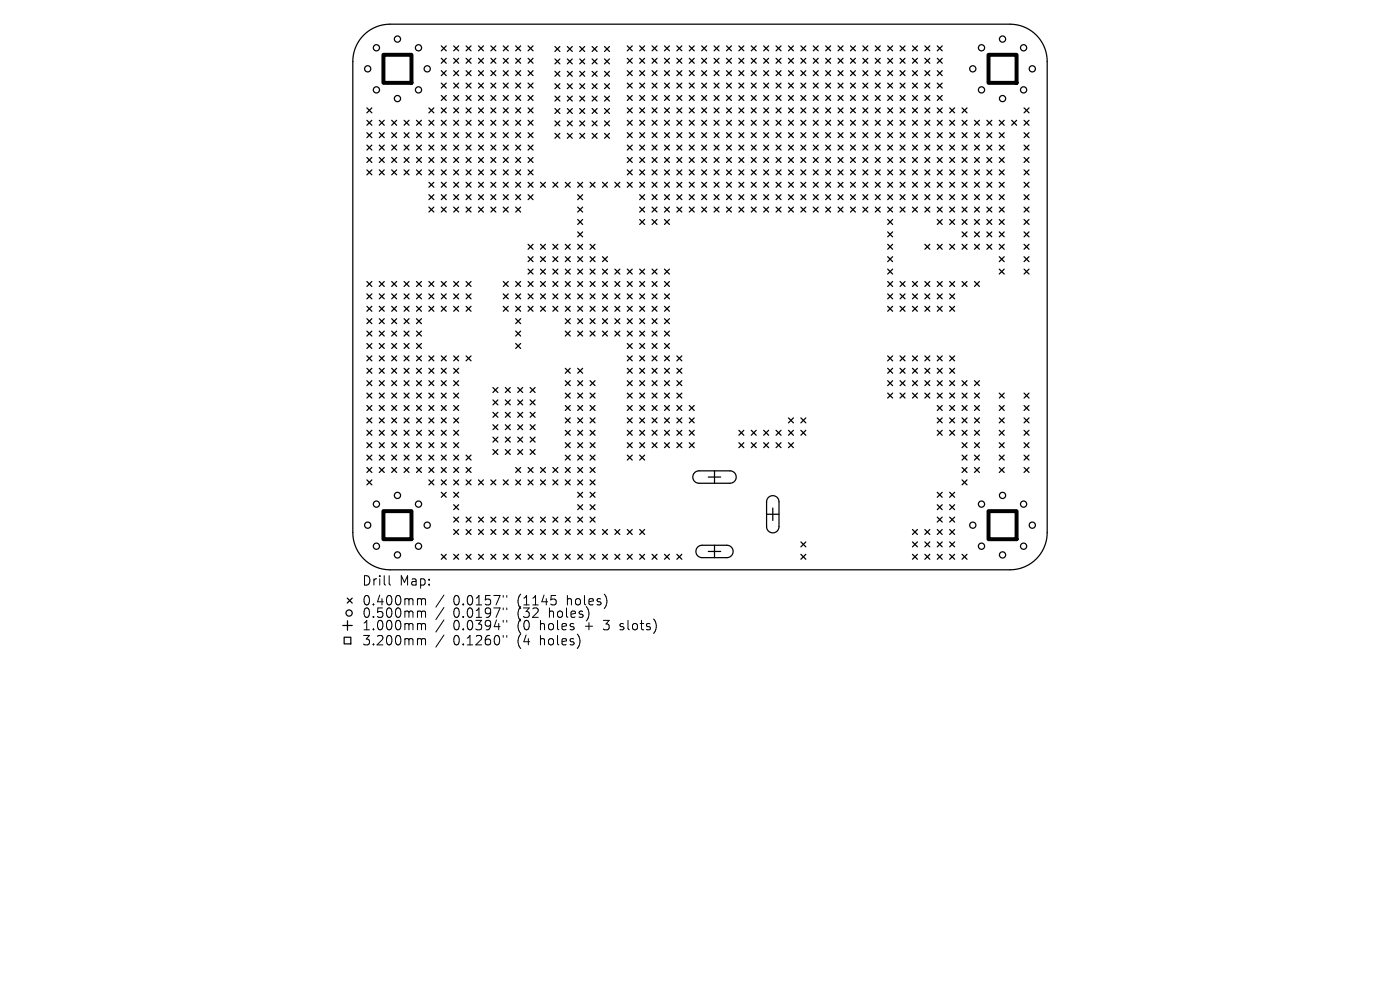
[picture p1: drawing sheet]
<svg xmlns="http://www.w3.org/2000/svg" width="297mm" height="210mm" viewBox="0 0 297 210" stroke-linecap="round" stroke-linejoin="round" font-family="sans-serif">
<defs><g id="words">
<g font-size="2.8">
<text x="76.7" y="124.5">Drill</text>
<text x="84.7" y="124.5">Map:</text>
<text x="76.7" y="128.7">0.400mm</text>
<text x="76.7" y="131.3">0.500mm</text>
<text x="96.2" y="128.7">0.0157&quot;</text>
<text x="96.2" y="131.3">0.0197&quot;</text>
<text x="109.9" y="128.7">(1145</text>
<text x="109.9" y="131.3">(32</text>
<text x="116.8" y="131.3">holes)</text>
<text x="120.6" y="128.7">holes)</text>
<text x="76.7" y="134">1.000mm</text>
<text x="76.7" y="137.2">3.200mm</text>
<text x="96.2" y="134">0.0394&quot;</text>
<text x="96.2" y="137.2">0.1260&quot;</text>
<text x="109.9" y="134">(0</text>
<text x="109.9" y="137.2">(4</text>
<text x="114.8" y="134">holes</text>
<text x="114.8" y="137.2">holes)</text>
<text x="124.6" y="134">+</text>
<text x="128.8" y="134">3</text>
<text x="132.4" y="134">slots)</text>
</g>
</g></defs>
<g fill="none" stroke="#000" stroke-width=".26">
<path d="M77.2 7.4a7.9 7.9 0 0 1 5.5-2.3h131.6a7.9 7.9 0 0 1 7.9 7.9v100a7.9 7.9 0 0 1-7.9 7.9h-131.6a7.9 7.9 0 0 1-7.9-7.9v-100a7.9 7.9 0 0 1 2.4-5.6zM93.6 9.7l1.1 1.1M93.6 12.4l1.1 1M93.6 15l1.1 1M93.6 17.6l1.1 1.1M94.7 9.7l-1.1 1.1M94.7 12.4l-1.1 1M94.7 15l-1.1 1M94.7 17.6l-1.1 1.1M96.2 12.4l1.1 1M96.2 15l1.1 1M96.2 17.6l1.1 1.1"/>
<path d="M96.2 9.7l1.1 1.1M97.3 9.7l-1.1 1.1M97.3 12.4l-1.1 1M97.3 15l-1.1 1M97.3 17.6l-1.1 1.1M98.9 15l1 1M98.9 17.6l1 1.1M98.9 12.4l1 1M98.9 9.7l1 1.1M99.9 9.7l-1 1.1M99.9 12.4l-1 1M99.9 15l-1 1"/>
<path d="M99.9 17.6l-1 1.1M101.5 17.6l1.1 1.1M101.5 15l1.1 1M101.5 12.4l1.1 1M101.5 9.7l1.1 1.1M102.6 9.7l-1.1 1.1M102.6 12.4l-1.1 1M102.6 17.6l-1.1 1.1M102.6 15l-1.1 1M104.1 17.6l1.1 1.1M104.1 15l1.1 1M104.1 12.4l1.1 1"/>
<path d="M104.1 9.7l1.1 1.1M105.2 9.7l-1.1 1.1M105.2 15l-1.1 1M105.2 17.6l-1.1 1.1M105.2 12.4l-1.1 1M106.8 17.6l1 1.1M106.8 15l1 1M106.8 12.4l1 1M106.8 9.7l1 1.1M107.8 12.4l-1 1M107.8 15l-1 1M107.8 17.6l-1 1.1"/>
<path d="M107.8 9.7l-1 1.1M109.4 17.6l1.1 1.1M109.4 15l1.1 1M109.4 9.7l1.1 1.1M109.4 12.4l1.1 1M110.5 9.7l-1.1 1.1M110.5 12.4l-1.1 1M110.5 15l-1.1 1M110.5 17.6l-1.1 1.1M112 17.6l1.1 1.1M112 15l1.1 1M112 9.7l1.1 1.1"/>
<path d="M112 12.4l1.1 1M113.1 9.7l-1.1 1.1M113.1 12.4l-1.1 1M113.1 15l-1.1 1M113.1 17.6l-1.1 1.1M117.7 9.9l1.1 1M117.7 12.5l1.1 1M117.7 15.1l1.1 1.1M117.7 17.8l1.1 1M118.8 9.9l-1.1 1M118.8 12.5l-1.1 1M118.8 15.1l-1.1 1.1"/>
<path d="M118.8 17.8l-1.1 1M120.4 12.5l1 1M120.4 17.8l1 1M120.4 9.9l1 1M120.4 15.1l1 1.1M121.4 9.9l-1 1M121.4 12.5l-1 1M121.4 15.1l-1 1.1M121.4 17.8l-1 1M123 12.5l1 1M123 17.8l1 1M123 9.9l1 1"/>
<path d="M123 15.1l1 1.1M124 9.9l-1 1M124 12.5l-1 1M124 15.1l-1 1.1M124 17.8l-1 1M125.6 12.5l1.1 1M125.6 17.8l1.1 1M125.6 9.9l1.1 1M125.6 15.1l1.1 1.1M126.7 9.9l-1.1 1M126.7 12.5l-1.1 1M126.7 15.1l-1.1 1.1"/>
<path d="M126.7 17.8l-1.1 1M128.2 12.5l1.1 1M128.2 17.8l1.1 1M128.2 9.9l1.1 1M128.2 15.1l1.1 1.1M129.3 9.9l-1.1 1M129.3 12.5l-1.1 1M129.3 15.1l-1.1 1.1M129.3 17.8l-1.1 1M133.1 9.7l1 1.1M133.1 12.4l1 1M133.1 15l1 1"/>
<path d="M133.1 17.6l1 1.1M134.1 9.7l-1 1.1M134.1 12.4l-1 1M134.1 15l-1 1M134.1 17.6l-1 1.1M135.7 12.4l1.1 1M135.7 15l1.1 1M135.7 17.6l1.1 1.1M135.7 9.7l1.1 1.1M136.8 9.7l-1.1 1.1M136.8 12.4l-1.1 1M136.8 17.6l-1.1 1.1"/>
<path d="M136.8 15l-1.1 1M138.3 15l1.1 1M138.3 12.4l1.1 1M138.3 9.7l1.1 1.1M138.3 17.6l1.1 1.1M139.4 15l-1.1 1M139.4 17.6l-1.1 1.1M139.4 12.4l-1.1 1M139.4 9.7l-1.1 1.1M141 15l1 1M141 12.4l1 1M141 9.7l1 1.1"/>
<path d="M141 17.6l1 1.1M142 17.6l-1 1.1M142 12.4l-1 1M142 15l-1 1M142 9.7l-1 1.1M143.6 15l1 1M143.6 12.4l1 1M143.6 9.7l1 1.1M143.6 17.6l1 1.1M144.6 17.6l-1 1.1M144.6 15l-1 1M144.6 9.7l-1 1.1"/>
<path d="M144.6 12.4l-1 1M146.2 15l1.1 1M146.2 12.4l1.1 1M146.2 9.7l1.1 1.1M146.2 17.6l1.1 1.1M147.3 15l-1.1 1M147.3 17.6l-1.1 1.1M147.3 12.4l-1.1 1M147.3 9.7l-1.1 1.1M148.9 17.6l1 1.1M148.9 15l1 1M148.9 12.4l1 1"/>
<path d="M148.9 9.7l1 1.1M149.9 12.4l-1 1M149.9 15l-1 1M149.9 17.6l-1 1.1M149.9 9.7l-1 1.1M151.5 17.6l1 1.1M151.5 15l1 1M151.5 12.4l1 1M151.5 9.7l1 1.1M152.5 9.7l-1 1.1M152.5 12.4l-1 1M152.5 15l-1 1"/>
<path d="M152.5 17.6l-1 1.1M154.1 17.6l1.1 1.1M154.1 15l1.1 1M154.1 12.4l1.1 1M154.1 9.7l1.1 1.1M155.2 9.7l-1.1 1.1M155.2 12.4l-1.1 1M155.2 15l-1.1 1M155.2 17.6l-1.1 1.1M156.7 17.6l1.1 1.1M156.7 15l1.1 1M156.7 12.4l1.1 1"/>
<path d="M156.7 9.7l1.1 1.1M157.8 9.7l-1.1 1.1M157.8 12.4l-1.1 1M157.8 15l-1.1 1M157.8 17.6l-1.1 1.1M159.4 17.6l1 1.1M159.4 15l1 1M159.4 12.4l1 1M159.4 9.7l1 1.1M160.4 9.7l-1 1.1M160.4 12.4l-1 1M160.4 15l-1 1"/>
<path d="M160.4 17.6l-1 1.1M162 17.6l1.1 1.1M162 15l1.1 1M162 12.4l1.1 1M162 9.7l1.1 1.1M163.1 9.7l-1.1 1.1M163.1 12.4l-1.1 1M163.1 15l-1.1 1M163.1 17.6l-1.1 1.1M164.6 17.6l1.1 1.1M164.6 15l1.1 1M164.6 12.4l1.1 1"/>
<path d="M164.6 9.7l1.1 1.1M165.7 9.7l-1.1 1.1M165.7 12.4l-1.1 1M165.7 15l-1.1 1M165.7 17.6l-1.1 1.1M167.3 17.6l1 1.1M167.3 15l1 1M167.3 12.4l1 1M167.3 9.7l1 1.1M168.3 9.7l-1 1.1M168.3 12.4l-1 1M168.3 15l-1 1"/>
<path d="M168.3 17.6l-1 1.1M169.9 17.6l1.1 1.1M169.9 15l1.1 1M169.9 12.4l1.1 1M169.9 9.7l1.1 1.1M171 9.7l-1.1 1.1M171 17.6l-1.1 1.1M171 15l-1.1 1M171 12.4l-1.1 1M172.5 17.6l1.1 1.1M172.5 15l1.1 1M172.5 12.4l1.1 1"/>
<path d="M172.5 9.7l1.1 1.1M173.6 17.6l-1.1 1.1M173.6 15l-1.1 1M173.6 12.4l-1.1 1M173.6 9.7l-1.1 1.1M175.2 17.6l1 1.1M175.2 15l1 1M175.2 12.4l1 1M175.2 9.7l1 1.1M176.2 17.6l-1 1.1M176.2 15l-1 1M176.2 12.4l-1 1"/>
<path d="M176.2 9.7l-1 1.1M177.8 17.6l1 1.1M177.8 15l1 1M177.8 12.4l1 1M177.8 9.7l1 1.1M178.8 15l-1 1M178.8 17.6l-1 1.1M178.8 12.4l-1 1M178.8 9.7l-1 1.1M180.4 17.6l1.1 1.1M180.4 15l1.1 1M180.4 12.4l1.1 1"/>
<path d="M180.4 9.7l1.1 1.1M181.5 17.6l-1.1 1.1M181.5 12.4l-1.1 1M181.5 15l-1.1 1M181.5 9.7l-1.1 1.1M183.1 17.6l1 1.1M183.1 15l1 1M183.1 12.4l1 1M183.1 9.7l1 1.1M184.1 15l-1 1M184.1 17.6l-1 1.1M184.1 9.7l-1 1.1"/>
<path d="M184.1 12.4l-1 1M185.7 17.6l1 1.1M185.7 15l1 1M185.7 12.4l1 1M185.7 9.7l1 1.1M186.7 12.4l-1 1M186.7 15l-1 1M186.7 17.6l-1 1.1M186.7 9.7l-1 1.1M188.3 17.6l1.1 1.1M188.3 15l1.1 1M188.3 12.4l1.1 1"/>
<path d="M188.3 9.7l1.1 1.1M189.4 9.7l-1.1 1.1M189.4 12.4l-1.1 1M189.4 15l-1.1 1M189.4 17.6l-1.1 1.1M190.9 17.6l1.1 1.1M190.9 15l1.1 1M190.9 12.4l1.1 1M190.9 9.7l1.1 1.1M192 9.7l-1.1 1.1M192 12.4l-1.1 1M192 15l-1.1 1"/>
<path d="M192 17.6l-1.1 1.1M193.6 17.6l1 1.1M193.6 15l1 1M193.6 12.4l1 1M193.6 9.7l1 1.1M194.6 17.6l-1 1.1M194.6 9.7l-1 1.1M194.6 12.4l-1 1M194.6 15l-1 1M196.2 17.6l1.1 1.1M196.2 15l1.1 1M196.2 12.4l1.1 1"/>
<path d="M196.2 9.7l1.1 1.1M197.3 15l-1.1 1M197.3 9.7l-1.1 1.1M197.3 12.4l-1.1 1M197.3 17.6l-1.1 1.1M198.8 17.6l1.1 1.1M198.8 15l1.1 1M198.8 12.4l1.1 1M198.8 9.7l1.1 1.1M199.9 12.4l-1.1 1M199.9 9.7l-1.1 1.1M199.9 15l-1.1 1"/>
<path d="M199.9 17.6l-1.1 1.1M77.8 22.9l1.1 1M77.8 25.5l1.1 1.1M77.8 28.1l1.1 1.1M77.8 30.8l1.1 1M77.8 33.4l1.1 1.1M77.8 36l1.1 1.1M78.9 22.9l-1.1 1M78.9 25.5l-1.1 1.1M78.9 28.1l-1.1 1.1M78.9 30.8l-1.1 1M78.9 33.4l-1.1 1.1"/>
<path d="M78.9 36l-1.1 1.1M80.5 25.5l1 1.1M80.5 30.8l1 1M80.5 33.4l1 1.1M80.5 36l1 1.1M80.5 28.1l1 1.1M81.5 25.5l-1 1.1M81.5 28.1l-1 1.1M81.5 30.8l-1 1M81.5 33.4l-1 1.1M81.5 36l-1 1.1M83.1 33.4l1 1.1"/>
<path d="M83.1 36l1 1.1M83.1 30.8l1 1M83.1 25.5l1 1.1M83.1 28.1l1 1.1M84.1 25.5l-1 1.1M84.1 28.1l-1 1.1M84.1 30.8l-1 1M84.1 33.4l-1 1.1M84.1 36l-1 1.1M85.7 36l1.1 1.1M85.7 33.4l1.1 1.1M85.7 30.8l1.1 1"/>
<path d="M85.7 25.5l1.1 1.1M85.7 28.1l1.1 1.1M86.8 25.5l-1.1 1.1M86.8 28.1l-1.1 1.1M86.8 30.8l-1.1 1M86.8 33.4l-1.1 1.1M86.8 36l-1.1 1.1M88.4 36l1 1.1M88.4 33.4l1 1.1M88.4 28.1l1 1.1M88.4 30.8l1 1M88.4 25.5l1 1.1"/>
<path d="M89.4 25.5l-1 1.1M89.4 28.1l-1 1.1M89.4 30.8l-1 1M89.4 33.4l-1 1.1M89.4 36l-1 1.1M91 38.7l1 1M91 36l1 1.1M91 33.4l1 1.1M91 28.1l1 1.1M91 22.9l1 1M91 25.5l1 1.1M91 30.8l1 1"/>
<path d="M92 22.9l-1 1M92 25.5l-1 1.1M92 28.1l-1 1.1M92 30.8l-1 1M92 33.4l-1 1.1M92 36l-1 1.1M92 38.7l-1 1M93.6 38.7l1.1 1M93.6 36l1.1 1.1M93.6 25.5l1.1 1.1M93.6 28.1l1.1 1.1M93.6 33.4l1.1 1.1"/>
<path d="M93.6 20.3l1.1 1M93.6 22.9l1.1 1M93.6 30.8l1.1 1M94.7 20.3l-1.1 1M94.7 22.9l-1.1 1M94.7 25.5l-1.1 1.1M94.7 28.1l-1.1 1.1M94.7 30.8l-1.1 1M94.7 33.4l-1.1 1.1M94.7 36l-1.1 1.1M94.7 38.7l-1.1 1M96.2 38.7l1.1 1"/>
<path d="M96.2 28.1l1.1 1.1M96.2 36l1.1 1.1M96.2 20.3l1.1 1M96.2 22.9l1.1 1M96.2 25.5l1.1 1.1M96.2 33.4l1.1 1.1M96.2 30.8l1.1 1M97.3 22.9l-1.1 1M97.3 25.5l-1.1 1.1M97.3 28.1l-1.1 1.1M97.3 30.8l-1.1 1M97.3 33.4l-1.1 1.1"/>
<path d="M97.3 36l-1.1 1.1M97.3 38.7l-1.1 1M97.3 20.3l-1.1 1M98.9 38.7l1 1M98.9 20.3l1 1M98.9 22.9l1 1M98.9 25.5l1 1.1M98.9 28.1l1 1.1M98.9 36l1 1.1M98.9 33.4l1 1.1M98.9 30.8l1 1M99.9 38.7l-1 1"/>
<path d="M99.9 20.3l-1 1M99.9 22.9l-1 1M99.9 25.5l-1 1.1M99.9 28.1l-1 1.1M99.9 30.8l-1 1M99.9 33.4l-1 1.1M99.9 36l-1 1.1M101.5 20.3l1.1 1M101.5 22.9l1.1 1M101.5 25.5l1.1 1.1M101.5 28.1l1.1 1.1M101.5 30.8l1.1 1"/>
<path d="M101.5 38.7l1.1 1M101.5 36l1.1 1.1M101.5 33.4l1.1 1.1M102.6 36l-1.1 1.1M102.6 38.7l-1.1 1M102.6 20.3l-1.1 1M102.6 22.9l-1.1 1M102.6 25.5l-1.1 1.1M102.6 28.1l-1.1 1.1M102.6 30.8l-1.1 1M102.6 33.4l-1.1 1.1M104.1 20.3l1.1 1"/>
<path d="M104.1 22.9l1.1 1M104.1 25.5l1.1 1.1M104.1 28.1l1.1 1.1M104.1 30.8l1.1 1M104.1 38.7l1.1 1M104.1 36l1.1 1.1M104.1 33.4l1.1 1.1M105.2 33.4l-1.1 1.1M105.2 36l-1.1 1.1M105.2 38.7l-1.1 1M105.2 20.3l-1.1 1M105.2 22.9l-1.1 1"/>
<path d="M105.2 25.5l-1.1 1.1M105.2 28.1l-1.1 1.1M105.2 30.8l-1.1 1M106.8 22.9l1 1M106.8 25.5l1 1.1M106.8 28.1l1 1.1M106.8 30.8l1 1M106.8 20.3l1 1M106.8 38.7l1 1M106.8 36l1 1.1M106.8 33.4l1 1.1M107.8 30.8l-1 1"/>
<path d="M107.8 33.4l-1 1.1M107.8 36l-1 1.1M107.8 38.7l-1 1M107.8 20.3l-1 1M107.8 22.9l-1 1M107.8 25.5l-1 1.1M107.8 28.1l-1 1.1M109.4 25.5l1.1 1.1M109.4 28.1l1.1 1.1M109.4 30.8l1.1 1M109.4 22.9l1.1 1M109.4 20.3l1.1 1"/>
<path d="M109.4 38.7l1.1 1M109.4 36l1.1 1.1M109.4 33.4l1.1 1.1M110.5 28.1l-1.1 1.1M110.5 30.8l-1.1 1M110.5 33.4l-1.1 1.1M110.5 36l-1.1 1.1M110.5 38.7l-1.1 1M110.5 20.3l-1.1 1M110.5 22.9l-1.1 1M110.5 25.5l-1.1 1.1M112 28.1l1.1 1.1"/>
<path d="M112 30.8l1.1 1M112 25.5l1.1 1.1M112 22.9l1.1 1M112 20.3l1.1 1M112 38.7l1.1 1M112 36l1.1 1.1M112 33.4l1.1 1.1M113.1 25.5l-1.1 1.1M113.1 28.1l-1.1 1.1M113.1 30.8l-1.1 1M113.1 33.4l-1.1 1.1M113.1 36l-1.1 1.1"/>
<path d="M113.1 38.7l-1.1 1M113.1 20.3l-1.1 1M113.1 22.9l-1.1 1M114.7 38.7l1 1M115.7 38.7l-1 1M117.3 38.7l1 1M117.7 20.4l1.1 1M117.7 23l1.1 1.1M117.7 25.6l1.1 1.1M117.7 28.3l1.1 1M118.3 38.7l-1 1M118.8 20.4l-1.1 1"/>
<path d="M118.8 23l-1.1 1.1M118.8 25.6l-1.1 1.1M118.8 28.3l-1.1 1M119.9 38.7l1.1 1M120.4 20.4l1 1M120.4 23l1 1.1M120.4 25.6l1 1.1M120.4 28.3l1 1M121 38.7l-1.1 1M121.4 20.4l-1 1M121.4 23l-1 1.1M121.4 25.6l-1 1.1"/>
<path d="M121.4 28.3l-1 1M122.6 38.7l1 1M123 20.4l1 1M123 23l1 1.1M123 25.6l1 1.1M123 28.3l1 1M123.6 38.7l-1 1M124 20.4l-1 1M124 23l-1 1.1M124 25.6l-1 1.1M124 28.3l-1 1M125.2 38.7l1 1"/>
<path d="M125.6 23l1.1 1.1M125.6 25.6l1.1 1.1M125.6 28.3l1.1 1M125.6 20.4l1.1 1M126.2 38.7l-1 1M126.7 20.4l-1.1 1M126.7 23l-1.1 1.1M126.7 25.6l-1.1 1.1M126.7 28.3l-1.1 1M127.8 38.7l1.1 1M128.2 25.6l1.1 1.1M128.2 28.3l1.1 1"/>
<path d="M128.2 23l1.1 1.1M128.2 20.4l1.1 1M128.9 38.7l-1.1 1M129.3 20.4l-1.1 1M129.3 23l-1.1 1.1M129.3 25.6l-1.1 1.1M129.3 28.3l-1.1 1M130.4 38.7l1.1 1M131.5 38.7l-1.1 1M133.1 36l1 1.1M133.1 33.4l1 1.1M133.1 20.3l1 1"/>
<path d="M133.1 22.9l1 1M133.1 25.5l1 1.1M133.1 28.1l1 1.1M133.1 30.8l1 1M133.1 38.7l1 1M134.1 28.1l-1 1.1M134.1 30.8l-1 1M134.1 33.4l-1 1.1M134.1 36l-1 1.1M134.1 38.7l-1 1M134.1 25.5l-1 1.1M134.1 20.3l-1 1"/>
<path d="M134.1 22.9l-1 1M135.7 36l1.1 1.1M135.7 20.3l1.1 1M135.7 22.9l1.1 1M135.7 25.5l1.1 1.1M135.7 28.1l1.1 1.1M135.7 30.8l1.1 1M135.7 33.4l1.1 1.1M135.7 38.7l1.1 1M136.8 25.5l-1.1 1.1M136.8 28.1l-1.1 1.1M136.8 30.8l-1.1 1"/>
<path d="M136.8 33.4l-1.1 1.1M136.8 36l-1.1 1.1M136.8 38.7l-1.1 1M136.8 22.9l-1.1 1M136.8 20.3l-1.1 1M138.3 20.3l1.1 1M138.3 22.9l1.1 1M138.3 25.5l1.1 1.1M138.3 28.1l1.1 1.1M138.3 30.8l1.1 1M138.3 33.4l1.1 1.1M138.3 36l1.1 1.1"/>
<path d="M138.3 38.7l1.1 1M139.4 22.9l-1.1 1M139.4 25.5l-1.1 1.1M139.4 28.1l-1.1 1.1M139.4 30.8l-1.1 1M139.4 33.4l-1.1 1.1M139.4 36l-1.1 1.1M139.4 38.7l-1.1 1M139.4 20.3l-1.1 1M141 22.9l1 1M141 25.5l1 1.1M141 28.1l1 1.1"/>
<path d="M141 30.8l1 1M141 33.4l1 1.1M141 36l1 1.1M141 20.3l1 1M141 38.7l1 1M142 20.3l-1 1M142 22.9l-1 1M142 25.5l-1 1.1M142 28.1l-1 1.1M142 30.8l-1 1M142 33.4l-1 1.1M142 36l-1 1.1"/>
<path d="M142 38.7l-1 1M143.6 25.5l1 1.1M143.6 28.1l1 1.1M143.6 30.8l1 1M143.6 33.4l1 1.1M143.6 36l1 1.1M143.6 38.7l1 1M143.6 22.9l1 1M143.6 20.3l1 1M144.6 20.3l-1 1M144.6 22.9l-1 1M144.6 25.5l-1 1.1"/>
<path d="M144.6 28.1l-1 1.1M144.6 30.8l-1 1M144.6 33.4l-1 1.1M144.6 36l-1 1.1M144.6 38.7l-1 1M146.2 28.1l1.1 1.1M146.2 30.8l1.1 1M146.2 33.4l1.1 1.1M146.2 36l1.1 1.1M146.2 38.7l1.1 1M146.2 25.5l1.1 1.1M146.2 22.9l1.1 1"/>
<path d="M146.2 20.3l1.1 1M147.3 20.3l-1.1 1M147.3 22.9l-1.1 1M147.3 25.5l-1.1 1.1M147.3 28.1l-1.1 1.1M147.3 30.8l-1.1 1M147.3 33.4l-1.1 1.1M147.3 36l-1.1 1.1M147.3 38.7l-1.1 1M148.9 30.8l1 1M148.9 33.4l1 1.1M148.9 36l1 1.1"/>
<path d="M148.9 38.7l1 1M148.9 28.1l1 1.1M148.9 25.5l1 1.1M148.9 22.9l1 1M148.9 20.3l1 1M149.9 20.3l-1 1M149.9 22.9l-1 1M149.9 25.5l-1 1.1M149.9 28.1l-1 1.1M149.9 30.8l-1 1M149.9 33.4l-1 1.1M149.9 36l-1 1.1"/>
<path d="M149.9 38.7l-1 1M151.5 33.4l1 1.1M151.5 36l1 1.1M151.5 38.7l1 1M151.5 30.8l1 1M151.5 28.1l1 1.1M151.5 25.5l1 1.1M151.5 22.9l1 1M151.5 20.3l1 1M152.5 20.3l-1 1M152.5 22.9l-1 1M152.5 25.5l-1 1.1"/>
<path d="M152.5 28.1l-1 1.1M152.5 30.8l-1 1M152.5 33.4l-1 1.1M152.5 38.7l-1 1M152.5 36l-1 1.1M154.1 36l1.1 1.1M154.1 38.7l1.1 1M154.1 33.4l1.1 1.1M154.1 30.8l1.1 1M154.1 28.1l1.1 1.1M154.1 25.5l1.1 1.1M154.1 22.9l1.1 1"/>
<path d="M154.1 20.3l1.1 1M155.2 20.3l-1.1 1M155.2 22.9l-1.1 1M155.2 25.5l-1.1 1.1M155.2 28.1l-1.1 1.1M155.2 30.8l-1.1 1M155.2 38.7l-1.1 1M155.2 36l-1.1 1.1M155.2 33.4l-1.1 1.1M156.7 38.7l1.1 1M156.7 36l1.1 1.1M156.7 33.4l1.1 1.1"/>
<path d="M156.7 30.8l1.1 1M156.7 28.1l1.1 1.1M156.7 25.5l1.1 1.1M156.7 22.9l1.1 1M156.7 20.3l1.1 1M157.8 20.3l-1.1 1M157.8 22.9l-1.1 1M157.8 25.5l-1.1 1.1M157.8 28.1l-1.1 1.1M157.8 36l-1.1 1.1M157.8 38.7l-1.1 1M157.8 33.4l-1.1 1.1"/>
<path d="M157.8 30.8l-1.1 1M159.4 38.7l1 1M159.4 36l1 1.1M159.4 33.4l1 1.1M159.4 30.8l1 1M159.4 28.1l1 1.1M159.4 25.5l1 1.1M159.4 22.9l1 1M159.4 20.3l1 1M160.4 20.3l-1 1M160.4 22.9l-1 1M160.4 38.7l-1 1"/>
<path d="M160.4 33.4l-1 1.1M160.4 36l-1 1.1M160.4 30.8l-1 1M160.4 28.1l-1 1.1M160.4 25.5l-1 1.1M162 38.7l1.1 1M162 36l1.1 1.1M162 33.4l1.1 1.1M162 30.8l1.1 1M162 28.1l1.1 1.1M162 25.5l1.1 1.1M162 22.9l1.1 1"/>
<path d="M162 20.3l1.1 1M163.1 20.3l-1.1 1M163.1 36l-1.1 1.1M163.1 38.7l-1.1 1M163.1 30.8l-1.1 1M163.1 33.4l-1.1 1.1M163.1 28.1l-1.1 1.1M163.1 25.5l-1.1 1.1M163.1 22.9l-1.1 1M164.6 38.7l1.1 1M164.6 36l1.1 1.1M164.6 33.4l1.1 1.1"/>
<path d="M164.6 20.3l1.1 1M164.6 30.8l1.1 1M164.6 28.1l1.1 1.1M164.6 25.5l1.1 1.1M164.6 22.9l1.1 1M165.7 33.4l-1.1 1.1M165.7 36l-1.1 1.1M165.7 38.7l-1.1 1M165.7 28.1l-1.1 1.1M165.7 30.8l-1.1 1M165.7 25.5l-1.1 1.1M165.7 22.9l-1.1 1"/>
<path d="M165.7 20.3l-1.1 1M167.3 38.7l1 1M167.3 36l1 1.1M167.3 33.4l1 1.1M167.3 20.3l1 1M167.3 30.8l1 1M167.3 28.1l1 1.1M167.3 25.5l1 1.1M167.3 22.9l1 1M168.3 30.8l-1 1M168.3 33.4l-1 1.1M168.3 36l-1 1.1"/>
<path d="M168.3 38.7l-1 1M168.3 25.5l-1 1.1M168.3 28.1l-1 1.1M168.3 22.9l-1 1M168.3 20.3l-1 1M169.9 38.7l1.1 1M169.9 36l1.1 1.1M169.9 33.4l1.1 1.1M169.9 20.3l1.1 1M169.9 30.8l1.1 1M169.9 28.1l1.1 1.1M169.9 25.5l1.1 1.1"/>
<path d="M169.9 22.9l1.1 1M171 28.1l-1.1 1.1M171 30.8l-1.1 1M171 33.4l-1.1 1.1M171 36l-1.1 1.1M171 38.7l-1.1 1M171 22.9l-1.1 1M171 25.5l-1.1 1.1M171 20.3l-1.1 1M172.5 38.7l1.1 1M172.5 36l1.1 1.1M172.5 33.4l1.1 1.1"/>
<path d="M172.5 20.3l1.1 1M172.5 30.8l1.1 1M172.5 28.1l1.1 1.1M172.5 25.5l1.1 1.1M172.5 22.9l1.1 1M173.6 38.7l-1.1 1M173.6 25.5l-1.1 1.1M173.6 28.1l-1.1 1.1M173.6 30.8l-1.1 1M173.6 33.4l-1.1 1.1M173.6 36l-1.1 1.1M173.6 20.3l-1.1 1"/>
<path d="M173.6 22.9l-1.1 1M175.2 38.7l1 1M175.2 36l1 1.1M175.2 33.4l1 1.1M175.2 20.3l1 1M175.2 30.8l1 1M175.2 28.1l1 1.1M175.2 25.5l1 1.1M175.2 22.9l1 1M176.2 36l-1 1.1M176.2 22.9l-1 1M176.2 25.5l-1 1.1"/>
<path d="M176.2 28.1l-1 1.1M176.2 30.8l-1 1M176.2 33.4l-1 1.1M176.2 38.7l-1 1M176.2 20.3l-1 1M177.8 38.7l1 1M177.8 36l1 1.1M177.8 22.9l1 1M177.8 20.3l1 1M177.8 33.4l1 1.1M177.8 30.8l1 1M177.8 28.1l1 1.1"/>
<path d="M177.8 25.5l1 1.1M178.8 33.4l-1 1.1M178.8 20.3l-1 1M178.8 22.9l-1 1M178.8 25.5l-1 1.1M178.8 28.1l-1 1.1M178.8 30.8l-1 1M178.8 36l-1 1.1M178.8 38.7l-1 1M180.4 38.7l1.1 1M180.4 22.9l1.1 1M180.4 36l1.1 1.1"/>
<path d="M180.4 20.3l1.1 1M180.4 33.4l1.1 1.1M180.4 30.8l1.1 1M180.4 28.1l1.1 1.1M180.4 25.5l1.1 1.1M181.5 30.8l-1.1 1M181.5 20.3l-1.1 1M181.5 22.9l-1.1 1M181.5 25.5l-1.1 1.1M181.5 28.1l-1.1 1.1M181.5 33.4l-1.1 1.1M181.5 36l-1.1 1.1"/>
<path d="M181.5 38.7l-1.1 1M183.1 38.7l1 1M183.1 22.9l1 1M183.1 36l1 1.1M183.1 20.3l1 1M183.1 33.4l1 1.1M183.1 30.8l1 1M183.1 28.1l1 1.1M183.1 25.5l1 1.1M184.1 28.1l-1 1.1M184.1 20.3l-1 1M184.1 22.9l-1 1"/>
<path d="M184.1 25.5l-1 1.1M184.1 30.8l-1 1M184.1 33.4l-1 1.1M184.1 36l-1 1.1M184.1 38.7l-1 1M185.7 38.7l1 1M185.7 22.9l1 1M185.7 36l1 1.1M185.7 20.3l1 1M185.7 33.4l1 1.1M185.7 30.8l1 1M185.7 28.1l1 1.1"/>
<path d="M185.7 25.5l1 1.1M186.7 25.5l-1 1.1M186.7 20.3l-1 1M186.7 22.9l-1 1M186.7 28.1l-1 1.1M186.7 30.8l-1 1M186.7 33.4l-1 1.1M186.7 36l-1 1.1M186.7 38.7l-1 1M188.3 38.7l1.1 1M188.3 22.9l1.1 1M188.3 36l1.1 1.1"/>
<path d="M188.3 20.3l1.1 1M188.3 33.4l1.1 1.1M188.3 30.8l1.1 1M188.3 28.1l1.1 1.1M188.3 25.5l1.1 1.1M189.4 22.9l-1.1 1M189.4 20.3l-1.1 1M189.4 25.5l-1.1 1.1M189.4 28.1l-1.1 1.1M189.4 30.8l-1.1 1M189.4 33.4l-1.1 1.1M189.4 36l-1.1 1.1"/>
<path d="M189.4 38.7l-1.1 1M190.9 38.7l1.1 1M190.9 22.9l1.1 1M190.9 20.3l1.1 1M190.9 36l1.1 1.1M190.9 33.4l1.1 1.1M190.9 30.8l1.1 1M190.9 28.1l1.1 1.1M190.9 25.5l1.1 1.1M192 20.3l-1.1 1M192 22.9l-1.1 1M192 25.5l-1.1 1.1"/>
<path d="M192 38.7l-1.1 1M192 30.8l-1.1 1M192 33.4l-1.1 1.1M192 36l-1.1 1.1M192 28.1l-1.1 1.1M193.6 25.5l1 1.1M193.6 22.9l1 1M193.6 38.7l1 1M193.6 20.3l1 1M193.6 36l1 1.1M193.6 33.4l1 1.1M193.6 30.8l1 1"/>
<path d="M193.6 28.1l1 1.1M194.6 20.3l-1 1M194.6 22.9l-1 1M194.6 38.7l-1 1M194.6 36l-1 1.1M194.6 28.1l-1 1.1M194.6 30.8l-1 1M194.6 33.4l-1 1.1M194.6 25.5l-1 1.1M196.2 25.5l1.1 1.1M196.2 22.9l1.1 1M196.2 38.7l1.1 1"/>
<path d="M196.2 20.3l1.1 1M196.2 36l1.1 1.1M196.2 33.4l1.1 1.1M196.2 30.8l1.1 1M196.2 28.1l1.1 1.1M197.3 20.3l-1.1 1M197.3 38.7l-1.1 1M197.3 36l-1.1 1.1M197.3 33.4l-1.1 1.1M197.3 25.5l-1.1 1.1M197.3 28.1l-1.1 1.1M197.3 30.8l-1.1 1"/>
<path d="M197.3 22.9l-1.1 1M198.8 25.5l1.1 1.1M198.8 22.9l1.1 1M198.8 38.7l1.1 1M198.8 20.3l1.1 1M198.8 36l1.1 1.1M198.8 33.4l1.1 1.1M198.8 30.8l1.1 1M198.8 28.1l1.1 1.1M199.9 36l-1.1 1.1M199.9 38.7l-1.1 1M199.9 33.4l-1.1 1.1"/>
<path d="M199.9 30.8l-1.1 1M199.9 22.9l-1.1 1M199.9 25.5l-1.1 1.1M199.9 28.1l-1.1 1.1M199.9 20.3l-1.1 1M201.5 25.5l1 1.1M201.5 22.9l1 1M201.5 38.7l1 1M201.5 36l1 1.1M201.5 33.4l1 1.1M201.5 30.8l1 1M201.5 28.1l1 1.1"/>
<path d="M202.5 33.4l-1 1.1M202.5 36l-1 1.1M202.5 38.7l-1 1M202.5 30.8l-1 1M202.5 28.1l-1 1.1M202.5 22.9l-1 1M202.5 25.5l-1 1.1M204.1 25.5l1 1.1M204.1 22.9l1 1M204.1 38.7l1 1M204.1 36l1 1.1M204.1 33.4l1 1.1"/>
<path d="M204.1 30.8l1 1M204.1 28.1l1 1.1M205.1 30.8l-1 1M205.1 33.4l-1 1.1M205.1 36l-1 1.1M205.1 38.7l-1 1M205.1 28.1l-1 1.1M205.1 25.5l-1 1.1M205.1 22.9l-1 1M206.7 28.1l1.1 1.1M206.7 25.5l1.1 1.1M206.7 38.7l1.1 1"/>
<path d="M206.7 36l1.1 1.1M206.7 33.4l1.1 1.1M206.7 30.8l1.1 1M207.8 28.1l-1.1 1.1M207.8 30.8l-1.1 1M207.8 33.4l-1.1 1.1M207.8 36l-1.1 1.1M207.8 38.7l-1.1 1M207.8 25.5l-1.1 1.1M209.4 28.1l1 1.1M209.4 25.5l1 1.1M209.4 38.7l1 1"/>
<path d="M209.4 36l1 1.1M209.4 33.4l1 1.1M209.4 30.8l1 1M210.4 25.5l-1 1.1M210.4 28.1l-1 1.1M210.4 30.8l-1 1M210.4 33.4l-1 1.1M210.4 36l-1 1.1M210.4 38.7l-1 1M212 28.1l1 1.1M212 25.5l1 1.1M212 38.7l1 1"/>
<path d="M212 36l1 1.1M212 33.4l1 1.1M212 30.8l1 1M213 25.5l-1 1.1M213 28.1l-1 1.1M213 30.8l-1 1M213 33.4l-1 1.1M213 36l-1 1.1M213 38.7l-1 1M214.6 25.5l1.1 1.1M215.7 25.5l-1.1 1.1M217.2 28.1l1.1 1.1"/>
<path d="M217.2 38.7l1.1 1M217.2 36l1.1 1.1M217.2 22.9l1.1 1M217.2 25.5l1.1 1.1M217.2 30.8l1.1 1M217.2 33.4l1.1 1.1M218.3 22.9l-1.1 1M218.3 25.5l-1.1 1.1M218.3 28.1l-1.1 1.1M218.3 30.8l-1.1 1M218.3 33.4l-1.1 1.1M218.3 36l-1.1 1.1"/>
<path d="M218.3 38.7l-1.1 1M77.8 59.7l1.1 1.1M78.9 59.7l-1.1 1.1M80.5 59.7l1 1.1M81.5 59.7l-1 1.1M83.1 59.7l1 1.1M84.1 59.7l-1 1.1M85.7 59.7l1.1 1.1M86.8 59.7l-1.1 1.1M88.4 59.7l1 1.1M89.4 59.7l-1 1.1M91 41.3l1 1.1"/>
<path d="M91 43.9l1 1.1M91 59.7l1 1.1M92 59.7l-1 1.1M92 41.3l-1 1.1M92 43.9l-1 1.1M93.6 43.9l1.1 1.1M93.6 41.3l1.1 1.1M93.6 59.7l1.1 1.1M94.7 43.9l-1.1 1.1M94.7 59.7l-1.1 1.1M94.7 41.3l-1.1 1.1M96.2 43.9l1.1 1.1"/>
<path d="M96.2 41.3l1.1 1.1M96.2 59.7l1.1 1.1M97.3 41.3l-1.1 1.1M97.3 43.9l-1.1 1.1M97.3 59.7l-1.1 1.1M98.9 43.9l1 1.1M98.9 41.3l1 1.1M98.9 59.7l1 1.1M99.9 41.3l-1 1.1M99.9 43.9l-1 1.1M99.9 59.7l-1 1.1M101.5 43.9l1.1 1.1"/>
<path d="M101.5 41.3l1.1 1.1M102.6 41.3l-1.1 1.1M102.6 43.9l-1.1 1.1M104.1 43.9l1.1 1.1M104.1 41.3l1.1 1.1M105.2 41.3l-1.1 1.1M105.2 43.9l-1.1 1.1M106.8 43.9l1 1.1M106.8 41.3l1 1.1M106.8 59.7l1 1.1M107.8 41.3l-1 1.1M107.8 43.9l-1 1.1"/>
<path d="M107.8 59.7l-1 1.1M109.4 43.9l1.1 1.1M109.4 41.3l1.1 1.1M109.4 59.7l1.1 1.1M110.5 41.3l-1.1 1.1M110.5 43.9l-1.1 1.1M110.5 59.7l-1.1 1.1M112 54.5l1.1 1M112 51.8l1.1 1.1M112 41.3l1.1 1.1M112 57.1l1.1 1M112 59.7l1.1 1.1"/>
<path d="M113.1 41.3l-1.1 1.1M113.1 51.8l-1.1 1.1M113.1 54.5l-1.1 1M113.1 57.1l-1.1 1M113.1 59.7l-1.1 1.1M114.7 54.5l1 1M114.7 51.8l1 1.1M114.7 59.7l1 1.1M114.7 57.1l1 1M115.7 51.8l-1 1.1M115.7 54.5l-1 1M115.7 57.1l-1 1"/>
<path d="M115.7 59.7l-1 1.1M117.3 54.5l1 1M117.3 51.8l1 1.1M117.3 59.7l1 1.1M117.3 57.1l1 1M118.3 51.8l-1 1.1M118.3 54.5l-1 1M118.3 57.1l-1 1M118.3 59.7l-1 1.1M119.9 54.5l1.1 1M119.9 51.8l1.1 1.1M119.9 59.7l1.1 1.1"/>
<path d="M119.9 57.1l1.1 1M121 51.8l-1.1 1.1M121 54.5l-1.1 1M121 57.1l-1.1 1M121 59.7l-1.1 1.1M122.6 54.5l1 1M122.6 51.8l1 1.1M122.6 49.2l1 1M122.6 46.6l1 1M122.6 43.9l1 1.1M122.6 41.3l1 1.1M122.6 59.7l1 1.1"/>
<path d="M122.6 57.1l1 1M123.6 41.3l-1 1.1M123.6 43.9l-1 1.1M123.6 46.6l-1 1M123.6 49.2l-1 1M123.6 51.8l-1 1.1M123.6 54.5l-1 1M123.6 57.1l-1 1M123.6 59.7l-1 1.1M125.2 57.1l1 1M125.2 54.5l1 1M125.2 51.8l1 1.1"/>
<path d="M125.2 59.7l1 1.1M126.2 51.8l-1 1.1M126.2 54.5l-1 1M126.2 57.1l-1 1M126.2 59.7l-1 1.1M127.8 57.1l1.1 1M127.8 54.5l1.1 1M127.8 59.7l1.1 1.1M128.9 54.5l-1.1 1M128.9 57.1l-1.1 1M128.9 59.7l-1.1 1.1M130.4 57.1l1.1 1"/>
<path d="M130.4 59.7l1.1 1.1M131.5 57.1l-1.1 1M131.5 59.7l-1.1 1.1M133.1 57.1l1 1M133.1 59.7l1 1.1M134.1 59.7l-1 1.1M134.1 57.1l-1 1M135.7 57.1l1.1 1M135.7 46.6l1.1 1M135.7 43.9l1.1 1.1M135.7 41.3l1.1 1.1M135.7 59.7l1.1 1.1"/>
<path d="M136.8 41.3l-1.1 1.1M136.8 43.9l-1.1 1.1M136.8 46.6l-1.1 1M136.8 57.1l-1.1 1M136.8 59.7l-1.1 1.1M138.3 57.1l1.1 1M138.3 46.6l1.1 1M138.3 43.9l1.1 1.1M138.3 41.3l1.1 1.1M138.3 59.7l1.1 1.1M139.4 41.3l-1.1 1.1M139.4 43.9l-1.1 1.1"/>
<path d="M139.4 46.6l-1.1 1M139.4 59.7l-1.1 1.1M139.4 57.1l-1.1 1M141 59.7l1 1.1M141 57.1l1 1M141 46.6l1 1M141 43.9l1 1.1M141 41.3l1 1.1M142 41.3l-1 1.1M142 43.9l-1 1.1M142 46.6l-1 1M142 57.1l-1 1"/>
<path d="M142 59.7l-1 1.1M143.6 43.9l1 1.1M143.6 41.3l1 1.1M144.6 41.3l-1 1.1M144.6 43.9l-1 1.1M146.2 43.9l1.1 1.1M146.2 41.3l1.1 1.1M147.3 43.9l-1.1 1.1M147.3 41.3l-1.1 1.1M148.9 43.9l1 1.1M148.9 41.3l1 1.1M149.9 43.9l-1 1.1"/>
<path d="M149.9 41.3l-1 1.1M151.5 43.9l1 1.1M151.5 41.3l1 1.1M152.5 41.3l-1 1.1M152.5 43.9l-1 1.1M154.1 43.9l1.1 1.1M154.1 41.3l1.1 1.1M155.2 43.9l-1.1 1.1M155.2 41.3l-1.1 1.1M156.7 43.9l1.1 1.1M156.7 41.3l1.1 1.1M157.8 41.3l-1.1 1.1"/>
<path d="M157.8 43.9l-1.1 1.1M159.4 41.3l1 1.1M159.4 43.9l1 1.1M160.4 41.3l-1 1.1M160.4 43.9l-1 1.1M162 41.3l1.1 1.1M162 43.9l1.1 1.1M163.1 41.3l-1.1 1.1M163.1 43.9l-1.1 1.1M164.6 41.3l1.1 1.1M164.6 43.9l1.1 1.1M165.7 41.3l-1.1 1.1"/>
<path d="M165.7 43.9l-1.1 1.1M167.3 41.3l1 1.1M167.3 43.9l1 1.1M168.3 43.9l-1 1.1M168.3 41.3l-1 1.1M169.9 41.3l1.1 1.1M169.9 43.9l1.1 1.1M171 41.3l-1.1 1.1M171 43.9l-1.1 1.1M172.5 43.9l1.1 1.1M172.5 41.3l1.1 1.1M173.6 41.3l-1.1 1.1"/>
<path d="M173.6 43.9l-1.1 1.1M175.2 43.9l1 1.1M175.2 41.3l1 1.1M176.2 41.3l-1 1.1M176.2 43.9l-1 1.1M177.8 43.9l1 1.1M177.8 41.3l1 1.1M178.8 41.3l-1 1.1M178.8 43.9l-1 1.1M180.4 43.9l1.1 1.1M180.4 41.3l1.1 1.1M181.5 41.3l-1.1 1.1"/>
<path d="M181.5 43.9l-1.1 1.1M183.1 43.9l1 1.1M183.1 41.3l1 1.1M184.1 41.3l-1 1.1M184.1 43.9l-1 1.1M185.7 43.9l1 1.1M185.7 41.3l1 1.1M186.7 43.9l-1 1.1M186.7 41.3l-1 1.1M188.3 46.6l1.1 1M188.3 43.9l1.1 1.1M188.3 41.3l1.1 1.1"/>
<path d="M188.3 49.2l1.1 1M188.3 51.8l1.1 1.1M188.3 54.5l1.1 1M188.3 57.1l1.1 1M188.3 59.7l1.1 1.1M189.4 46.6l-1.1 1M189.4 49.2l-1.1 1M189.4 51.8l-1.1 1.1M189.4 54.5l-1.1 1M189.4 57.1l-1.1 1M189.4 59.7l-1.1 1.1M189.4 43.9l-1.1 1.1"/>
<path d="M189.4 41.3l-1.1 1.1M190.9 43.9l1.1 1.1M190.9 41.3l1.1 1.1M190.9 59.7l1.1 1.1M192 43.9l-1.1 1.1M192 59.7l-1.1 1.1M192 41.3l-1.1 1.1M193.6 43.9l1 1.1M193.6 41.3l1 1.1M193.6 59.7l1 1.1M194.6 41.3l-1 1.1M194.6 43.9l-1 1.1"/>
<path d="M194.6 59.7l-1 1.1M196.2 43.9l1.1 1.1M196.2 41.3l1.1 1.1M196.2 59.7l1.1 1.1M196.2 51.8l1.1 1.1M197.3 41.3l-1.1 1.1M197.3 43.9l-1.1 1.1M197.3 51.8l-1.1 1.1M197.3 59.7l-1.1 1.1M198.8 46.6l1.1 1M198.8 43.9l1.1 1.1M198.8 41.3l1.1 1.1"/>
<path d="M198.8 59.7l1.1 1.1M198.8 51.8l1.1 1.1M199.9 41.3l-1.1 1.1M199.9 43.9l-1.1 1.1M199.9 46.6l-1.1 1M199.9 51.8l-1.1 1.1M199.9 59.7l-1.1 1.1M201.5 46.6l1 1M201.5 43.9l1 1.1M201.5 41.3l1 1.1M201.5 51.8l1 1.1M201.5 59.7l1 1.1"/>
<path d="M202.5 41.3l-1 1.1M202.5 43.9l-1 1.1M202.5 46.6l-1 1M202.5 51.8l-1 1.1M202.5 59.7l-1 1.1M204.1 49.2l1 1M204.1 46.6l1 1M204.1 43.9l1 1.1M204.1 41.3l1 1.1M204.1 59.7l1 1.1M204.1 51.8l1 1.1M205.1 41.3l-1 1.1"/>
<path d="M205.1 43.9l-1 1.1M205.1 46.6l-1 1M205.1 49.2l-1 1M205.1 51.8l-1 1.1M205.1 59.7l-1 1.1M206.7 49.2l1.1 1M206.7 46.6l1.1 1M206.7 43.9l1.1 1.1M206.7 41.3l1.1 1.1M206.7 59.7l1.1 1.1M206.7 51.8l1.1 1.1M207.8 41.3l-1.1 1.1"/>
<path d="M207.8 43.9l-1.1 1.1M207.8 46.6l-1.1 1M207.8 49.2l-1.1 1M207.8 59.7l-1.1 1.1M207.8 51.8l-1.1 1.1M209.4 49.2l1 1M209.4 46.6l1 1M209.4 43.9l1 1.1M209.4 41.3l1 1.1M209.4 51.8l1 1.1M210.4 41.3l-1 1.1M210.4 43.9l-1 1.1"/>
<path d="M210.4 49.2l-1 1M210.4 51.8l-1 1.1M210.4 46.6l-1 1M212 49.2l1 1M212 46.6l1 1M212 43.9l1 1.1M212 41.3l1 1.1M212 57.1l1 1M212 54.5l1 1M212 51.8l1 1.1M213 41.3l-1 1.1M213 51.8l-1 1.1"/>
<path d="M213 54.5l-1 1M213 57.1l-1 1M213 46.6l-1 1M213 49.2l-1 1M213 43.9l-1 1.1M217.2 51.8l1.1 1.1M217.2 49.2l1.1 1M217.2 46.6l1.1 1M217.2 43.9l1.1 1.1M217.2 41.3l1.1 1.1M217.2 57.1l1.1 1M217.2 54.5l1.1 1"/>
<path d="M218.3 46.6l-1.1 1M218.3 49.2l-1.1 1M218.3 51.8l-1.1 1.1M218.3 54.5l-1.1 1M218.3 57.1l-1.1 1M218.3 41.3l-1.1 1.1M218.3 43.9l-1.1 1.1M77.8 62.3l1.1 1.1M77.8 65l1.1 1M77.8 67.6l1.1 1.1M77.8 70.2l1.1 1.1M77.8 72.9l1.1 1"/>
<path d="M77.8 75.5l1.1 1M77.8 78.1l1.1 1.1M78.9 62.3l-1.1 1.1M78.9 65l-1.1 1M78.9 67.6l-1.1 1.1M78.9 70.2l-1.1 1.1M78.9 72.9l-1.1 1M78.9 75.5l-1.1 1M78.9 78.1l-1.1 1.1M80.5 62.3l1 1.1M80.5 65l1 1M80.5 67.6l1 1.1"/>
<path d="M80.5 70.2l1 1.1M80.5 75.5l1 1M80.5 78.1l1 1.1M80.5 72.9l1 1M81.5 62.3l-1 1.1M81.5 65l-1 1M81.5 67.6l-1 1.1M81.5 70.2l-1 1.1M81.5 72.9l-1 1M81.5 75.5l-1 1M81.5 78.1l-1 1.1M83.1 65l1 1"/>
<path d="M83.1 67.6l1 1.1M83.1 70.2l1 1.1M83.1 78.1l1 1.1M83.1 62.3l1 1.1M83.1 75.5l1 1M83.1 72.9l1 1M84.1 62.3l-1 1.1M84.1 65l-1 1M84.1 67.6l-1 1.1M84.1 70.2l-1 1.1M84.1 72.9l-1 1M84.1 75.5l-1 1"/>
<path d="M84.1 78.1l-1 1.1M85.7 67.6l1.1 1.1M85.7 70.2l1.1 1.1M85.7 65l1.1 1M85.7 78.1l1.1 1.1M85.7 62.3l1.1 1.1M85.7 75.5l1.1 1M85.7 72.9l1.1 1M86.8 62.3l-1.1 1.1M86.8 65l-1.1 1M86.8 67.6l-1.1 1.1M86.8 70.2l-1.1 1.1"/>
<path d="M86.8 72.9l-1.1 1M86.8 75.5l-1.1 1M86.8 78.1l-1.1 1.1M88.4 70.2l1 1.1M88.4 67.6l1 1.1M88.4 65l1 1M88.4 78.1l1 1.1M88.4 62.3l1 1.1M88.4 75.5l1 1M88.4 72.9l1 1M89.4 62.3l-1 1.1M89.4 65l-1 1"/>
<path d="M89.4 67.6l-1 1.1M89.4 70.2l-1 1.1M89.4 72.9l-1 1M89.4 75.5l-1 1M89.4 78.1l-1 1.1M91 65l1 1M91 78.1l1 1.1M91 62.3l1 1.1M91 75.5l1 1M92 62.3l-1 1.1M92 65l-1 1M92 75.5l-1 1"/>
<path d="M92 78.1l-1 1.1M93.6 65l1.1 1M93.6 78.1l1.1 1.1M93.6 62.3l1.1 1.1M93.6 75.5l1.1 1M94.7 62.3l-1.1 1.1M94.7 75.5l-1.1 1M94.7 78.1l-1.1 1.1M94.7 65l-1.1 1M96.2 65l1.1 1M96.2 62.3l1.1 1.1M96.2 78.1l1.1 1.1"/>
<path d="M96.2 75.5l1.1 1M97.3 65l-1.1 1M97.3 75.5l-1.1 1M97.3 78.1l-1.1 1.1M97.3 62.3l-1.1 1.1M98.9 65l1 1M98.9 62.3l1 1.1M98.9 75.5l1 1M99.9 62.3l-1 1.1M99.9 65l-1 1M99.9 75.5l-1 1M106.8 62.3l1 1.1"/>
<path d="M106.8 65l1 1M107.8 62.3l-1 1.1M107.8 65l-1 1M109.4 72.9l1.1 1M109.4 70.2l1.1 1.1M109.4 62.3l1.1 1.1M109.4 65l1.1 1M109.4 67.6l1.1 1.1M110.5 62.3l-1.1 1.1M110.5 65l-1.1 1M110.5 67.6l-1.1 1.1M110.5 70.2l-1.1 1.1"/>
<path d="M110.5 72.9l-1.1 1M112 65l1.1 1M112 62.3l1.1 1.1M113.1 62.3l-1.1 1.1M113.1 65l-1.1 1M114.7 65l1 1M114.7 62.3l1 1.1M115.7 62.3l-1 1.1M115.7 65l-1 1M117.3 62.3l1 1.1M117.3 65l1 1M118.3 62.3l-1 1.1"/>
<path d="M118.3 65l-1 1M119.9 78.1l1.1 1.1M119.9 70.2l1.1 1.1M119.9 65l1.1 1M119.9 67.6l1.1 1.1M119.9 62.3l1.1 1.1M121 62.3l-1.1 1.1M121 65l-1.1 1M121 67.6l-1.1 1.1M121 70.2l-1.1 1.1M121 78.1l-1.1 1.1M122.6 78.1l1 1.1"/>
<path d="M122.6 67.6l1 1.1M122.6 70.2l1 1.1M122.6 65l1 1M122.6 62.3l1 1.1M123.6 62.3l-1 1.1M123.6 65l-1 1M123.6 67.6l-1 1.1M123.6 78.1l-1 1.1M123.6 70.2l-1 1.1M125.2 70.2l1 1.1M125.2 67.6l1 1.1M125.2 65l1 1"/>
<path d="M125.2 62.3l1 1.1M126.2 62.3l-1 1.1M126.2 65l-1 1M126.2 67.6l-1 1.1M126.2 70.2l-1 1.1M127.8 70.2l1.1 1.1M127.8 67.6l1.1 1.1M127.8 65l1.1 1M127.8 62.3l1.1 1.1M128.9 62.3l-1.1 1.1M128.9 70.2l-1.1 1.1M128.9 65l-1.1 1"/>
<path d="M128.9 67.6l-1.1 1.1M130.4 70.2l1.1 1.1M130.4 67.6l1.1 1.1M130.4 65l1.1 1M130.4 62.3l1.1 1.1M131.5 67.6l-1.1 1.1M131.5 70.2l-1.1 1.1M131.5 62.3l-1.1 1.1M131.5 65l-1.1 1M133.1 78.1l1 1.1M133.1 75.5l1 1M133.1 72.9l1 1"/>
<path d="M133.1 70.2l1 1.1M133.1 67.6l1 1.1M133.1 65l1 1M133.1 62.3l1 1.1M134.1 78.1l-1 1.1M134.1 65l-1 1M134.1 67.6l-1 1.1M134.1 70.2l-1 1.1M134.1 72.9l-1 1M134.1 75.5l-1 1M134.1 62.3l-1 1.1M135.7 78.1l1.1 1.1"/>
<path d="M135.7 75.5l1.1 1M135.7 72.9l1.1 1M135.7 70.2l1.1 1.1M135.7 67.6l1.1 1.1M135.7 65l1.1 1M135.7 62.3l1.1 1.1M136.8 75.5l-1.1 1M136.8 62.3l-1.1 1.1M136.8 65l-1.1 1M136.8 67.6l-1.1 1.1M136.8 70.2l-1.1 1.1M136.8 72.9l-1.1 1"/>
<path d="M136.8 78.1l-1.1 1.1M138.3 78.1l1.1 1.1M138.3 75.5l1.1 1M138.3 72.9l1.1 1M138.3 70.2l1.1 1.1M138.3 67.6l1.1 1.1M138.3 65l1.1 1M138.3 62.3l1.1 1.1M139.4 72.9l-1.1 1M139.4 62.3l-1.1 1.1M139.4 65l-1.1 1M139.4 67.6l-1.1 1.1"/>
<path d="M139.4 70.2l-1.1 1.1M139.4 75.5l-1.1 1M139.4 78.1l-1.1 1.1M141 78.1l1 1.1M141 75.5l1 1M141 72.9l1 1M141 70.2l1 1.1M141 67.6l1 1.1M141 65l1 1M141 62.3l1 1.1M142 70.2l-1 1.1M142 62.3l-1 1.1"/>
<path d="M142 65l-1 1M142 67.6l-1 1.1M142 72.9l-1 1M142 75.5l-1 1M142 78.1l-1 1.1M143.6 78.1l1 1.1M143.6 75.5l1 1M144.6 75.5l-1 1M144.6 78.1l-1 1.1M188.3 65l1.1 1M188.3 62.3l1.1 1.1M188.3 75.5l1.1 1"/>
<path d="M188.3 78.1l1.1 1.1M189.4 62.3l-1.1 1.1M189.4 65l-1.1 1M189.4 75.5l-1.1 1M189.4 78.1l-1.1 1.1M190.9 65l1.1 1M190.9 62.3l1.1 1.1M190.9 78.1l1.1 1.1M190.9 75.5l1.1 1M192 62.3l-1.1 1.1M192 65l-1.1 1M192 75.5l-1.1 1"/>
<path d="M192 78.1l-1.1 1.1M193.6 62.3l1 1.1M193.6 65l1 1M193.6 78.1l1 1.1M193.6 75.5l1 1M194.6 62.3l-1 1.1M194.6 65l-1 1M194.6 75.5l-1 1M194.6 78.1l-1 1.1M196.2 62.3l1.1 1.1M196.2 65l1.1 1M196.2 78.1l1.1 1.1"/>
<path d="M196.2 75.5l1.1 1M197.3 75.5l-1.1 1M197.3 78.1l-1.1 1.1M197.3 62.3l-1.1 1.1M197.3 65l-1.1 1M198.8 62.3l1.1 1.1M198.8 65l1.1 1M198.8 78.1l1.1 1.1M198.8 75.5l1.1 1M199.9 65l-1.1 1M199.9 75.5l-1.1 1M199.9 78.1l-1.1 1.1"/>
<path d="M199.9 62.3l-1.1 1.1M201.5 62.3l1 1.1M201.5 65l1 1M201.5 78.1l1 1.1M201.5 75.5l1 1M202.5 62.3l-1 1.1M202.5 65l-1 1M202.5 75.5l-1 1M202.5 78.1l-1 1.1M77.8 80.8l1.1 1M77.8 83.4l1.1 1M77.8 86l1.1 1.1"/>
<path d="M77.8 88.6l1.1 1.1M77.8 91.3l1.1 1M77.8 93.9l1.1 1.1M77.8 96.5l1.1 1.1M77.8 99.2l1.1 1M78.9 80.8l-1.1 1M78.9 83.4l-1.1 1M78.9 86l-1.1 1.1M78.9 88.6l-1.1 1.1M78.9 91.3l-1.1 1M78.9 93.9l-1.1 1.1M78.9 96.5l-1.1 1.1"/>
<path d="M78.9 99.2l-1.1 1M80.5 80.8l1 1M80.5 83.4l1 1M80.5 86l1 1.1M80.5 88.6l1 1.1M80.5 91.3l1 1M80.5 96.5l1 1.1M80.5 99.2l1 1M80.5 93.9l1 1.1M81.5 80.8l-1 1M81.5 83.4l-1 1M81.5 86l-1 1.1"/>
<path d="M81.5 88.6l-1 1.1M81.5 91.3l-1 1M81.5 93.9l-1 1.1M81.5 96.5l-1 1.1M81.5 99.2l-1 1M83.1 80.8l1 1M83.1 83.4l1 1M83.1 86l1 1.1M83.1 88.6l1 1.1M83.1 91.3l1 1M83.1 99.2l1 1M83.1 96.5l1 1.1"/>
<path d="M83.1 93.9l1 1.1M84.1 80.8l-1 1M84.1 83.4l-1 1M84.1 86l-1 1.1M84.1 88.6l-1 1.1M84.1 91.3l-1 1M84.1 93.9l-1 1.1M84.1 96.5l-1 1.1M84.1 99.2l-1 1M85.7 80.8l1.1 1M85.7 83.4l1.1 1M85.7 86l1.1 1.1"/>
<path d="M85.7 88.6l1.1 1.1M85.7 91.3l1.1 1M85.7 99.2l1.1 1M85.7 96.5l1.1 1.1M85.7 93.9l1.1 1.1M86.8 80.8l-1.1 1M86.8 83.4l-1.1 1M86.8 86l-1.1 1.1M86.8 88.6l-1.1 1.1M86.8 91.3l-1.1 1M86.8 93.9l-1.1 1.1M86.8 96.5l-1.1 1.1"/>
<path d="M86.8 99.2l-1.1 1M88.4 83.4l1 1M88.4 86l1 1.1M88.4 88.6l1 1.1M88.4 91.3l1 1M88.4 93.9l1 1.1M88.4 80.8l1 1M88.4 99.2l1 1M88.4 96.5l1 1.1M89.4 80.8l-1 1M89.4 83.4l-1 1M89.4 86l-1 1.1"/>
<path d="M89.4 88.6l-1 1.1M89.4 91.3l-1 1M89.4 93.9l-1 1.1M89.4 96.5l-1 1.1M89.4 99.2l-1 1M91 86l1 1.1M91 88.6l1 1.1M91 91.3l1 1M91 93.9l1 1.1M91 83.4l1 1M91 80.8l1 1M91 99.2l1 1"/>
<path d="M91 96.5l1 1.1M92 80.8l-1 1M92 83.4l-1 1M92 86l-1 1.1M92 88.6l-1 1.1M92 91.3l-1 1M92 93.9l-1 1.1M92 96.5l-1 1.1M92 99.2l-1 1M93.6 88.6l1.1 1.1M93.6 91.3l1.1 1M93.6 93.9l1.1 1.1"/>
<path d="M93.6 86l1.1 1.1M93.6 83.4l1.1 1M93.6 80.8l1.1 1M93.6 99.2l1.1 1M93.6 96.5l1.1 1.1M94.7 80.8l-1.1 1M94.7 83.4l-1.1 1M94.7 86l-1.1 1.1M94.7 88.6l-1.1 1.1M94.7 91.3l-1.1 1M94.7 93.9l-1.1 1.1M94.7 96.5l-1.1 1.1"/>
<path d="M94.7 99.2l-1.1 1M96.2 91.3l1.1 1M96.2 93.9l1.1 1.1M96.2 88.6l1.1 1.1M96.2 86l1.1 1.1M96.2 83.4l1.1 1M96.2 80.8l1.1 1M96.2 99.2l1.1 1M96.2 96.5l1.1 1.1M97.3 80.8l-1.1 1M97.3 83.4l-1.1 1M97.3 86l-1.1 1.1"/>
<path d="M97.3 88.6l-1.1 1.1M97.3 91.3l-1.1 1M97.3 93.9l-1.1 1.1M97.3 96.5l-1.1 1.1M97.3 99.2l-1.1 1M98.9 99.2l1 1M98.9 96.5l1 1.1M99.9 96.5l-1 1.1M99.9 99.2l-1 1M104.6 82.2l1 1.1M104.6 84.8l1 1.1M104.6 87.5l1 1"/>
<path d="M104.6 90.1l1 1M104.6 92.7l1 1.1M104.6 95.4l1 1M105.6 82.2l-1 1.1M105.6 84.8l-1 1.1M105.6 87.5l-1 1M105.6 90.1l-1 1M105.6 92.7l-1 1.1M105.6 95.4l-1 1M107.2 84.8l1.1 1.1M107.2 90.1l1.1 1M107.2 92.7l1.1 1.1"/>
<path d="M107.2 95.4l1.1 1M107.2 82.2l1.1 1.1M107.2 87.5l1.1 1M108.3 82.2l-1.1 1.1M108.3 84.8l-1.1 1.1M108.3 90.1l-1.1 1M108.3 92.7l-1.1 1.1M108.3 87.5l-1.1 1M108.3 95.4l-1.1 1M109.4 99.2l1.1 1M109.8 87.5l1.1 1M109.8 92.7l1.1 1.1"/>
<path d="M109.8 95.4l1.1 1M109.8 84.8l1.1 1.1M109.8 90.1l1.1 1M109.8 82.2l1.1 1.1M110.5 99.2l-1.1 1M110.9 82.2l-1.1 1.1M110.9 87.5l-1.1 1M110.9 90.1l-1.1 1M110.9 84.8l-1.1 1.1M110.9 92.7l-1.1 1.1M110.9 95.4l-1.1 1M112 99.2l1.1 1"/>
<path d="M112.5 95.4l1 1M112.5 87.5l1 1M112.5 92.7l1 1.1M112.5 84.8l1 1.1M112.5 82.2l1 1.1M112.5 90.1l1 1M113.1 99.2l-1.1 1M113.5 84.8l-1 1.1M113.5 87.5l-1 1M113.5 82.2l-1 1.1M113.5 90.1l-1 1M113.5 92.7l-1 1.1"/>
<path d="M113.5 95.4l-1 1M114.7 99.2l1 1M115.7 99.2l-1 1M117.3 99.2l1 1M118.3 99.2l-1 1M119.9 99.2l1.1 1M119.9 96.5l1.1 1.1M119.9 80.8l1.1 1M119.9 83.4l1.1 1M119.9 86l1.1 1.1M119.9 88.6l1.1 1.1M119.9 91.3l1.1 1"/>
<path d="M119.9 93.9l1.1 1.1M121 91.3l-1.1 1M121 80.8l-1.1 1M121 83.4l-1.1 1M121 86l-1.1 1.1M121 88.6l-1.1 1.1M121 93.9l-1.1 1.1M121 96.5l-1.1 1.1M121 99.2l-1.1 1M122.6 99.2l1 1M122.6 83.4l1 1M122.6 86l1 1.1"/>
<path d="M122.6 88.6l1 1.1M122.6 91.3l1 1M122.6 93.9l1 1.1M122.6 96.5l1 1.1M122.6 80.8l1 1M123.6 88.6l-1 1.1M123.6 80.8l-1 1M123.6 83.4l-1 1M123.6 86l-1 1.1M123.6 91.3l-1 1M123.6 93.9l-1 1.1M123.6 96.5l-1 1.1"/>
<path d="M123.6 99.2l-1 1M125.2 86l1 1.1M125.2 88.6l1 1.1M125.2 91.3l1 1M125.2 93.9l1 1.1M125.2 96.5l1 1.1M125.2 99.2l1 1M125.2 83.4l1 1M125.2 80.8l1 1M126.2 86l-1 1.1M126.2 80.8l-1 1M126.2 83.4l-1 1"/>
<path d="M126.2 88.6l-1 1.1M126.2 91.3l-1 1M126.2 93.9l-1 1.1M126.2 96.5l-1 1.1M126.2 99.2l-1 1M133.1 93.9l1 1.1M133.1 96.5l1 1.1M133.1 91.3l1 1M133.1 88.6l1 1.1M133.1 80.8l1 1M133.1 83.4l1 1M133.1 86l1 1.1"/>
<path d="M134.1 80.8l-1 1M134.1 83.4l-1 1M134.1 86l-1 1.1M134.1 88.6l-1 1.1M134.1 91.3l-1 1M134.1 93.9l-1 1.1M134.1 96.5l-1 1.1M135.7 80.8l1.1 1M135.7 96.5l1.1 1.1M135.7 93.9l1.1 1.1M135.7 91.3l1.1 1M135.7 83.4l1.1 1"/>
<path d="M135.7 86l1.1 1.1M135.7 88.6l1.1 1.1M136.8 80.8l-1.1 1M136.8 83.4l-1.1 1M136.8 86l-1.1 1.1M136.8 88.6l-1.1 1.1M136.8 91.3l-1.1 1M136.8 93.9l-1.1 1.1M136.8 96.5l-1.1 1.1M138.3 80.8l1.1 1M138.3 93.9l1.1 1.1M138.3 86l1.1 1.1"/>
<path d="M138.3 88.6l1.1 1.1M138.3 91.3l1.1 1M138.3 83.4l1.1 1M139.4 80.8l-1.1 1M139.4 83.4l-1.1 1M139.4 86l-1.1 1.1M139.4 88.6l-1.1 1.1M139.4 91.3l-1.1 1M139.4 93.9l-1.1 1.1M141 80.8l1 1M141 88.6l1 1.1M141 91.3l1 1"/>
<path d="M141 93.9l1 1.1M141 86l1 1.1M141 83.4l1 1M142 80.8l-1 1M142 83.4l-1 1M142 86l-1 1.1M142 93.9l-1 1.1M142 91.3l-1 1M142 88.6l-1 1.1M143.6 80.8l1 1M143.6 91.3l1 1M143.6 93.9l1 1.1"/>
<path d="M143.6 88.6l1 1.1M143.6 86l1 1.1M143.6 83.4l1 1M144.6 80.8l-1 1M144.6 83.4l-1 1M144.6 91.3l-1 1M144.6 93.9l-1 1.1M144.6 88.6l-1 1.1M144.6 86l-1 1.1M146.2 93.9l1.1 1.1M146.2 91.3l1.1 1M146.2 88.6l1.1 1.1"/>
<path d="M146.2 86l1.1 1.1M147.3 88.6l-1.1 1.1M147.3 91.3l-1.1 1M147.3 93.9l-1.1 1.1M147.3 86l-1.1 1.1M151.6 99.9v2.6M156.7 91.3l1.1 1M156.7 93.9l1.1 1.1M157.8 91.3l-1.1 1M157.8 93.9l-1.1 1.1M159.4 93.9l1 1.1M159.4 91.3l1 1"/>
<path d="M160.4 91.3l-1 1M160.4 93.9l-1 1.1M162 93.9l1.1 1.1M162 91.3l1.1 1M163.1 91.3l-1.1 1M163.1 93.9l-1.1 1.1M164.6 93.9l1.1 1.1M164.6 91.3l1.1 1M165.7 91.3l-1.1 1M165.7 93.9l-1.1 1.1M167.3 93.9l1 1.1M167.3 88.6l1 1.1"/>
<path d="M167.3 91.3l1 1M168.3 88.6l-1 1.1M168.3 91.3l-1 1M168.3 93.9l-1 1.1M169.9 91.3l1.1 1M169.9 88.6l1.1 1.1M171 88.6l-1.1 1.1M171 91.3l-1.1 1M188.3 80.8l1.1 1M188.3 83.4l1.1 1M189.4 80.8l-1.1 1M189.4 83.4l-1.1 1"/>
<path d="M190.9 80.8l1.1 1M190.9 83.4l1.1 1M192 80.8l-1.1 1M192 83.4l-1.1 1M193.6 80.8l1 1M193.6 83.4l1 1M194.6 80.8l-1 1M194.6 83.4l-1 1M196.2 83.4l1.1 1M196.2 80.8l1.1 1M197.3 80.8l-1.1 1M197.3 83.4l-1.1 1"/>
<path d="M198.8 86l1.1 1.1M198.8 88.6l1.1 1.1M198.8 91.3l1.1 1M198.8 83.4l1.1 1M198.8 80.8l1.1 1M199.9 86l-1.1 1.1M199.9 88.6l-1.1 1.1M199.9 80.8l-1.1 1M199.9 83.4l-1.1 1M199.9 91.3l-1.1 1M201.5 88.6l1 1.1M201.5 91.3l1 1"/>
<path d="M201.5 86l1 1.1M201.5 83.4l1 1M201.5 80.8l1 1M202.5 83.4l-1 1M202.5 86l-1 1.1M202.5 80.8l-1 1M202.5 88.6l-1 1.1M202.5 91.3l-1 1M204.1 91.3l1 1M204.1 88.6l1 1.1M204.1 86l1 1.1M204.1 83.4l1 1"/>
<path d="M204.1 80.8l1 1M204.1 93.9l1 1.1M204.1 96.5l1 1.1M204.1 99.2l1 1M205.1 80.8l-1 1M205.1 83.4l-1 1M205.1 86l-1 1.1M205.1 99.2l-1 1M205.1 88.6l-1 1.1M205.1 91.3l-1 1M205.1 93.9l-1 1.1M205.1 96.5l-1 1.1"/>
<path d="M206.7 93.9l1.1 1.1M206.7 91.3l1.1 1M206.7 88.6l1.1 1.1M206.7 86l1.1 1.1M206.7 83.4l1.1 1M206.7 80.8l1.1 1M206.7 96.5l1.1 1.1M206.7 99.2l1.1 1M207.8 80.8l-1.1 1M207.8 99.2l-1.1 1M207.8 83.4l-1.1 1M207.8 96.5l-1.1 1.1"/>
<path d="M207.8 86l-1.1 1.1M207.8 88.6l-1.1 1.1M207.8 91.3l-1.1 1M207.8 93.9l-1.1 1.1M212 93.9l1 1.1M212 91.3l1 1M212 88.6l1 1.1M212 86l1 1.1M212 83.4l1 1M212 96.5l1 1.1M212 99.2l1 1M213 93.9l-1 1.1"/>
<path d="M213 96.5l-1 1.1M213 99.2l-1 1M213 91.3l-1 1M213 83.4l-1 1M213 86l-1 1.1M213 88.6l-1 1.1M217.2 93.9l1.1 1.1M217.2 91.3l1.1 1M217.2 88.6l1.1 1.1M217.2 83.4l1.1 1M217.2 86l1.1 1.1M217.2 96.5l1.1 1.1"/>
<path d="M217.2 99.2l1.1 1M218.3 88.6l-1.1 1.1M218.3 91.3l-1.1 1M218.3 93.9l-1.1 1.1M218.3 96.5l-1.1 1.1M218.3 86l-1.1 1.1M218.3 99.2l-1.1 1M218.3 83.4l-1.1 1M77.8 101.8l1.1 1.1M78.9 101.8l-1.1 1.1M91 101.8l1 1.1M92 101.8l-1 1.1"/>
<path d="M93.6 104.4l1.1 1.1M93.6 101.8l1.1 1.1M93.6 117.6l1.1 1M94.7 101.8l-1.1 1.1M94.7 104.4l-1.1 1.1M94.7 117.6l-1.1 1M96.2 112.3l1.1 1.1M96.2 117.6l1.1 1M96.2 109.7l1.1 1M96.2 107.1l1.1 1M96.2 104.4l1.1 1.1M96.2 101.8l1.1 1.1"/>
<path d="M97.3 101.8l-1.1 1.1M97.3 104.4l-1.1 1.1M97.3 107.1l-1.1 1M97.3 109.7l-1.1 1M97.3 112.3l-1.1 1.1M97.3 117.6l-1.1 1M98.9 117.6l1 1M98.9 112.3l1 1.1M98.9 109.7l1 1M98.9 101.8l1 1.1M99.9 112.3l-1 1.1M99.9 101.8l-1 1.1"/>
<path d="M99.9 109.7l-1 1M99.9 117.6l-1 1M101.5 117.6l1.1 1M101.5 112.3l1.1 1.1M101.5 109.7l1.1 1M101.5 101.8l1.1 1.1M102.6 109.7l-1.1 1M102.6 101.8l-1.1 1.1M102.6 112.3l-1.1 1.1M102.6 117.6l-1.1 1M104.1 117.6l1.1 1M104.1 112.3l1.1 1.1"/>
<path d="M104.1 109.7l1.1 1M104.1 101.8l1.1 1.1M105.2 101.8l-1.1 1.1M105.2 109.7l-1.1 1M105.2 112.3l-1.1 1.1M105.2 117.6l-1.1 1M106.8 117.6l1 1M106.8 112.3l1 1.1M106.8 109.7l1 1M106.8 101.8l1 1.1M107.8 101.8l-1 1.1M107.8 109.7l-1 1"/>
<path d="M107.8 112.3l-1 1.1M107.8 117.6l-1 1M109.4 117.6l1.1 1M109.4 112.3l1.1 1.1M109.4 109.7l1.1 1M109.4 101.8l1.1 1.1M110.5 101.8l-1.1 1.1M110.5 109.7l-1.1 1M110.5 112.3l-1.1 1.1M110.5 117.6l-1.1 1M112 117.6l1.1 1M112 112.3l1.1 1.1"/>
<path d="M112 109.7l1.1 1M112 101.8l1.1 1.1M113.1 101.8l-1.1 1.1M113.1 109.7l-1.1 1M113.1 112.3l-1.1 1.1M113.1 117.6l-1.1 1M114.7 117.6l1 1M114.7 112.3l1 1.1M114.7 109.7l1 1M114.7 101.8l1 1.1M115.7 101.8l-1 1.1M115.7 109.7l-1 1"/>
<path d="M115.7 112.3l-1 1.1M115.7 117.6l-1 1M117.3 117.6l1 1M117.3 112.3l1 1.1M117.3 109.7l1 1M117.3 101.8l1 1.1M118.3 101.8l-1 1.1M118.3 109.7l-1 1M118.3 112.3l-1 1.1M118.3 117.6l-1 1M119.9 117.6l1.1 1M119.9 109.7l1.1 1"/>
<path d="M119.9 112.3l1.1 1.1M119.9 101.8l1.1 1.1M121 101.8l-1.1 1.1M121 109.7l-1.1 1M121 112.3l-1.1 1.1M121 117.6l-1.1 1M122.6 117.6l1 1M122.6 112.3l1 1.1M122.6 109.7l1 1M122.6 107.1l1 1M122.6 104.4l1 1.1M122.6 101.8l1 1.1"/>
<path d="M123.6 101.8l-1 1.1M123.6 104.4l-1 1.1M123.6 107.1l-1 1M123.6 109.7l-1 1M123.6 112.3l-1 1.1M123.6 117.6l-1 1M125.2 117.6l1 1M125.2 112.3l1 1.1M125.2 109.7l1 1M125.2 107.1l1 1M125.2 104.4l1 1.1M125.2 101.8l1 1.1"/>
<path d="M126.2 101.8l-1 1.1M126.2 104.4l-1 1.1M126.2 107.1l-1 1M126.2 109.7l-1 1M126.2 112.3l-1 1.1M126.2 117.6l-1 1M127.8 117.6l1.1 1M127.8 112.3l1.1 1.1M128.9 112.3l-1.1 1.1M128.9 117.6l-1.1 1M130.4 117.6l1.1 1M130.4 112.3l1.1 1.1"/>
<path d="M131.5 112.3l-1.1 1.1M131.5 117.6l-1.1 1M133.1 117.6l1 1M133.1 112.3l1 1.1M134.1 112.3l-1 1.1M134.1 117.6l-1 1M135.7 117.6l1.1 1M135.7 112.3l1.1 1.1M136.8 112.3l-1.1 1.1M136.8 117.6l-1.1 1M138.3 117.6l1.1 1M139.4 117.6l-1.1 1"/>
<path d="M141 117.6l1 1M142 117.6l-1 1M143.6 117.6l1 1M144.6 117.6l-1 1M147.4 100.3l.8-.4h6.7a1.32 1.32 0 0 1 1.3 1.3 1.32 1.32 0 0 1-1.3 1.3h-6.6a1.32 1.32 0 0 1-1.2-.8 1.32 1.32 0 0 1 .3-1.4zM148 116l.8-.3h5.4a1.32 1.32 0 0 1 1.3 1.3 1.32 1.32 0 0 1-1.3 1.3h-5.3a1.32 1.32 0 0 1-1.2-.8 1.32 1.32 0 0 1 .3-1.5zM150.3 101.2h2.6M150.3 117h2.6M151.6 115.7v2.6M162.6 109.1h2.7M163 105.5a1.32 1.32 0 0 1 1.4-.3 1.32 1.32 0 0 1 .9 1.3v5.2a1.32 1.32 0 0 1-1.4 1.3 1.32 1.32 0 0 1-1.3-1.3v-5.4zM163.9 107.8v2.6"/>
<path d="M169.9 115l1.1 1M169.9 117.6l1.1 1M171 115l-1.1 1M171 117.6l-1.1 1M193.6 112.3l1 1.1M193.6 115l1 1M193.6 117.6l1 1M194.6 112.3l-1 1.1M194.6 115l-1 1M194.6 117.6l-1 1M196.2 117.6l1.1 1M196.2 112.3l1.1 1.1"/>
<path d="M196.2 115l1.1 1M197.3 112.3l-1.1 1.1M197.3 115l-1.1 1M197.3 117.6l-1.1 1M198.8 117.6l1.1 1M198.8 104.4l1.1 1.1M198.8 107.1l1.1 1M198.8 109.7l1.1 1M198.8 112.3l1.1 1.1M198.8 115l1.1 1M199.9 107.1l-1.1 1M199.9 109.7l-1.1 1"/>
<path d="M199.9 112.3l-1.1 1.1M199.9 115l-1.1 1M199.9 104.4l-1.1 1.1M199.9 117.6l-1.1 1M201.5 107.1l1 1M201.5 109.7l1 1M201.5 112.3l1 1.1M201.5 115l1 1M201.5 117.6l1 1M201.5 104.4l1 1.1M202.5 104.4l-1 1.1M202.5 107.1l-1 1"/>
<path d="M202.5 109.7l-1 1M202.5 112.3l-1 1.1M202.5 115l-1 1M202.5 117.6l-1 1M204.1 101.8l1 1.1M204.1 117.6l1 1M205.1 101.8l-1 1.1M205.1 117.6l-1 1M72.7 132.7h2M73 135.2h1.4v1.4h-1.4zM73.7 126.9l1 1M73.7 131.7v2"/>
<path d="M74.7 126.9l-1 1"/>
<circle cx="78" cy="14.6" r=".66"/>
<circle cx="79.9" cy="10.1" r=".66"/>
<circle cx="79.9" cy="19.1" r=".66"/>
<circle cx="84.3" cy="8.3" r=".66"/>
<circle cx="88.8" cy="19.1" r=".66"/>
<circle cx="88.8" cy="10.1" r=".66"/>
<circle cx="90.6" cy="14.6" r=".66"/>
<circle cx="206.4" cy="14.6" r=".66"/>
<circle cx="208.2" cy="19.1" r=".66"/>
<circle cx="208.2" cy="10.1" r=".66"/>
<circle cx="212.7" cy="8.3" r=".66"/>
<circle cx="217.1" cy="19.1" r=".66"/>
<circle cx="217.1" cy="10.1" r=".66"/>
<circle cx="219" cy="14.6" r=".66"/>
<circle cx="84.3" cy="20.9" r=".66"/>
<circle cx="212.7" cy="20.9" r=".66"/>
<circle cx="78" cy="111.4" r=".66"/>
<circle cx="79.9" cy="115.9" r=".66"/>
<circle cx="79.9" cy="106.9" r=".66"/>
<circle cx="84.3" cy="117.7" r=".66"/>
<circle cx="84.3" cy="105.1" r=".66"/>
<circle cx="88.8" cy="115.9" r=".66"/>
<circle cx="88.8" cy="106.9" r=".66"/>
<circle cx="90.6" cy="111.4" r=".66"/>
<circle cx="206.4" cy="111.4" r=".66"/>
<circle cx="208.2" cy="106.9" r=".66"/>
<circle cx="208.2" cy="115.9" r=".66"/>
<circle cx="212.7" cy="105.1" r=".66"/>
<circle cx="212.7" cy="117.7" r=".66"/>
<circle cx="217.1" cy="106.9" r=".66"/>
<circle cx="217.1" cy="115.9" r=".66"/>
<circle cx="219" cy="111.4" r=".66"/>
<circle cx="74.1" cy="130" r=".66"/>
</g>
<path d="M81.3 11.6h6v6h-6zM209.7 11.6h6v6h-6zM81.3 108.4h6v6h-6zM209.7 108.4h6v6h-6z" fill="none" stroke="#000" stroke-width=".84"/>
<g fill="none" stroke="#000" stroke-width=".21">
<path d="M82.6 122.1v1.7l.2 .3M88.8 127h.3l.3 .3M88.8 129.6h.3l.3 .3M88.8 132.3l.5 .1 .1 .2M88.8 135.5l.5 .1 .1 .2M89.4 127.3l.3-.3 .5 .1 .1 1.2M89.4 127.3v1M89.4 129.9v1.1M89.4 132.6v1M89.4 135.8v1M89.4 129.9l.3-.3 .5 .1 .1 1.3M89.4 132.6l.3-.3 .5 .1 .1 1.2"/>
<path d="M89.4 135.8l.3-.3 .5 .1 .1 1.2M94.2 126.2l-1.7 2.6M94.2 128.9l-1.7 2.5M94.2 131.5l-1.7 2.6M94.2 134.7l-1.7 2.6M106.8 126.3v.4M106.8 129v.3M106.8 131.6v.4M106.8 134.8v.4M107.5 126.3v.4M107.5 129v.3M107.5 131.6v.4"/>
<path d="M107.5 134.8v.4M116.9 126.3h1M117.8 127.2l.2 .3v.4l-.2 .3M131.5 133.5l.2 .1M131.6 132.4v.4"/>
</g>
<use href="#words"/>
</svg>
